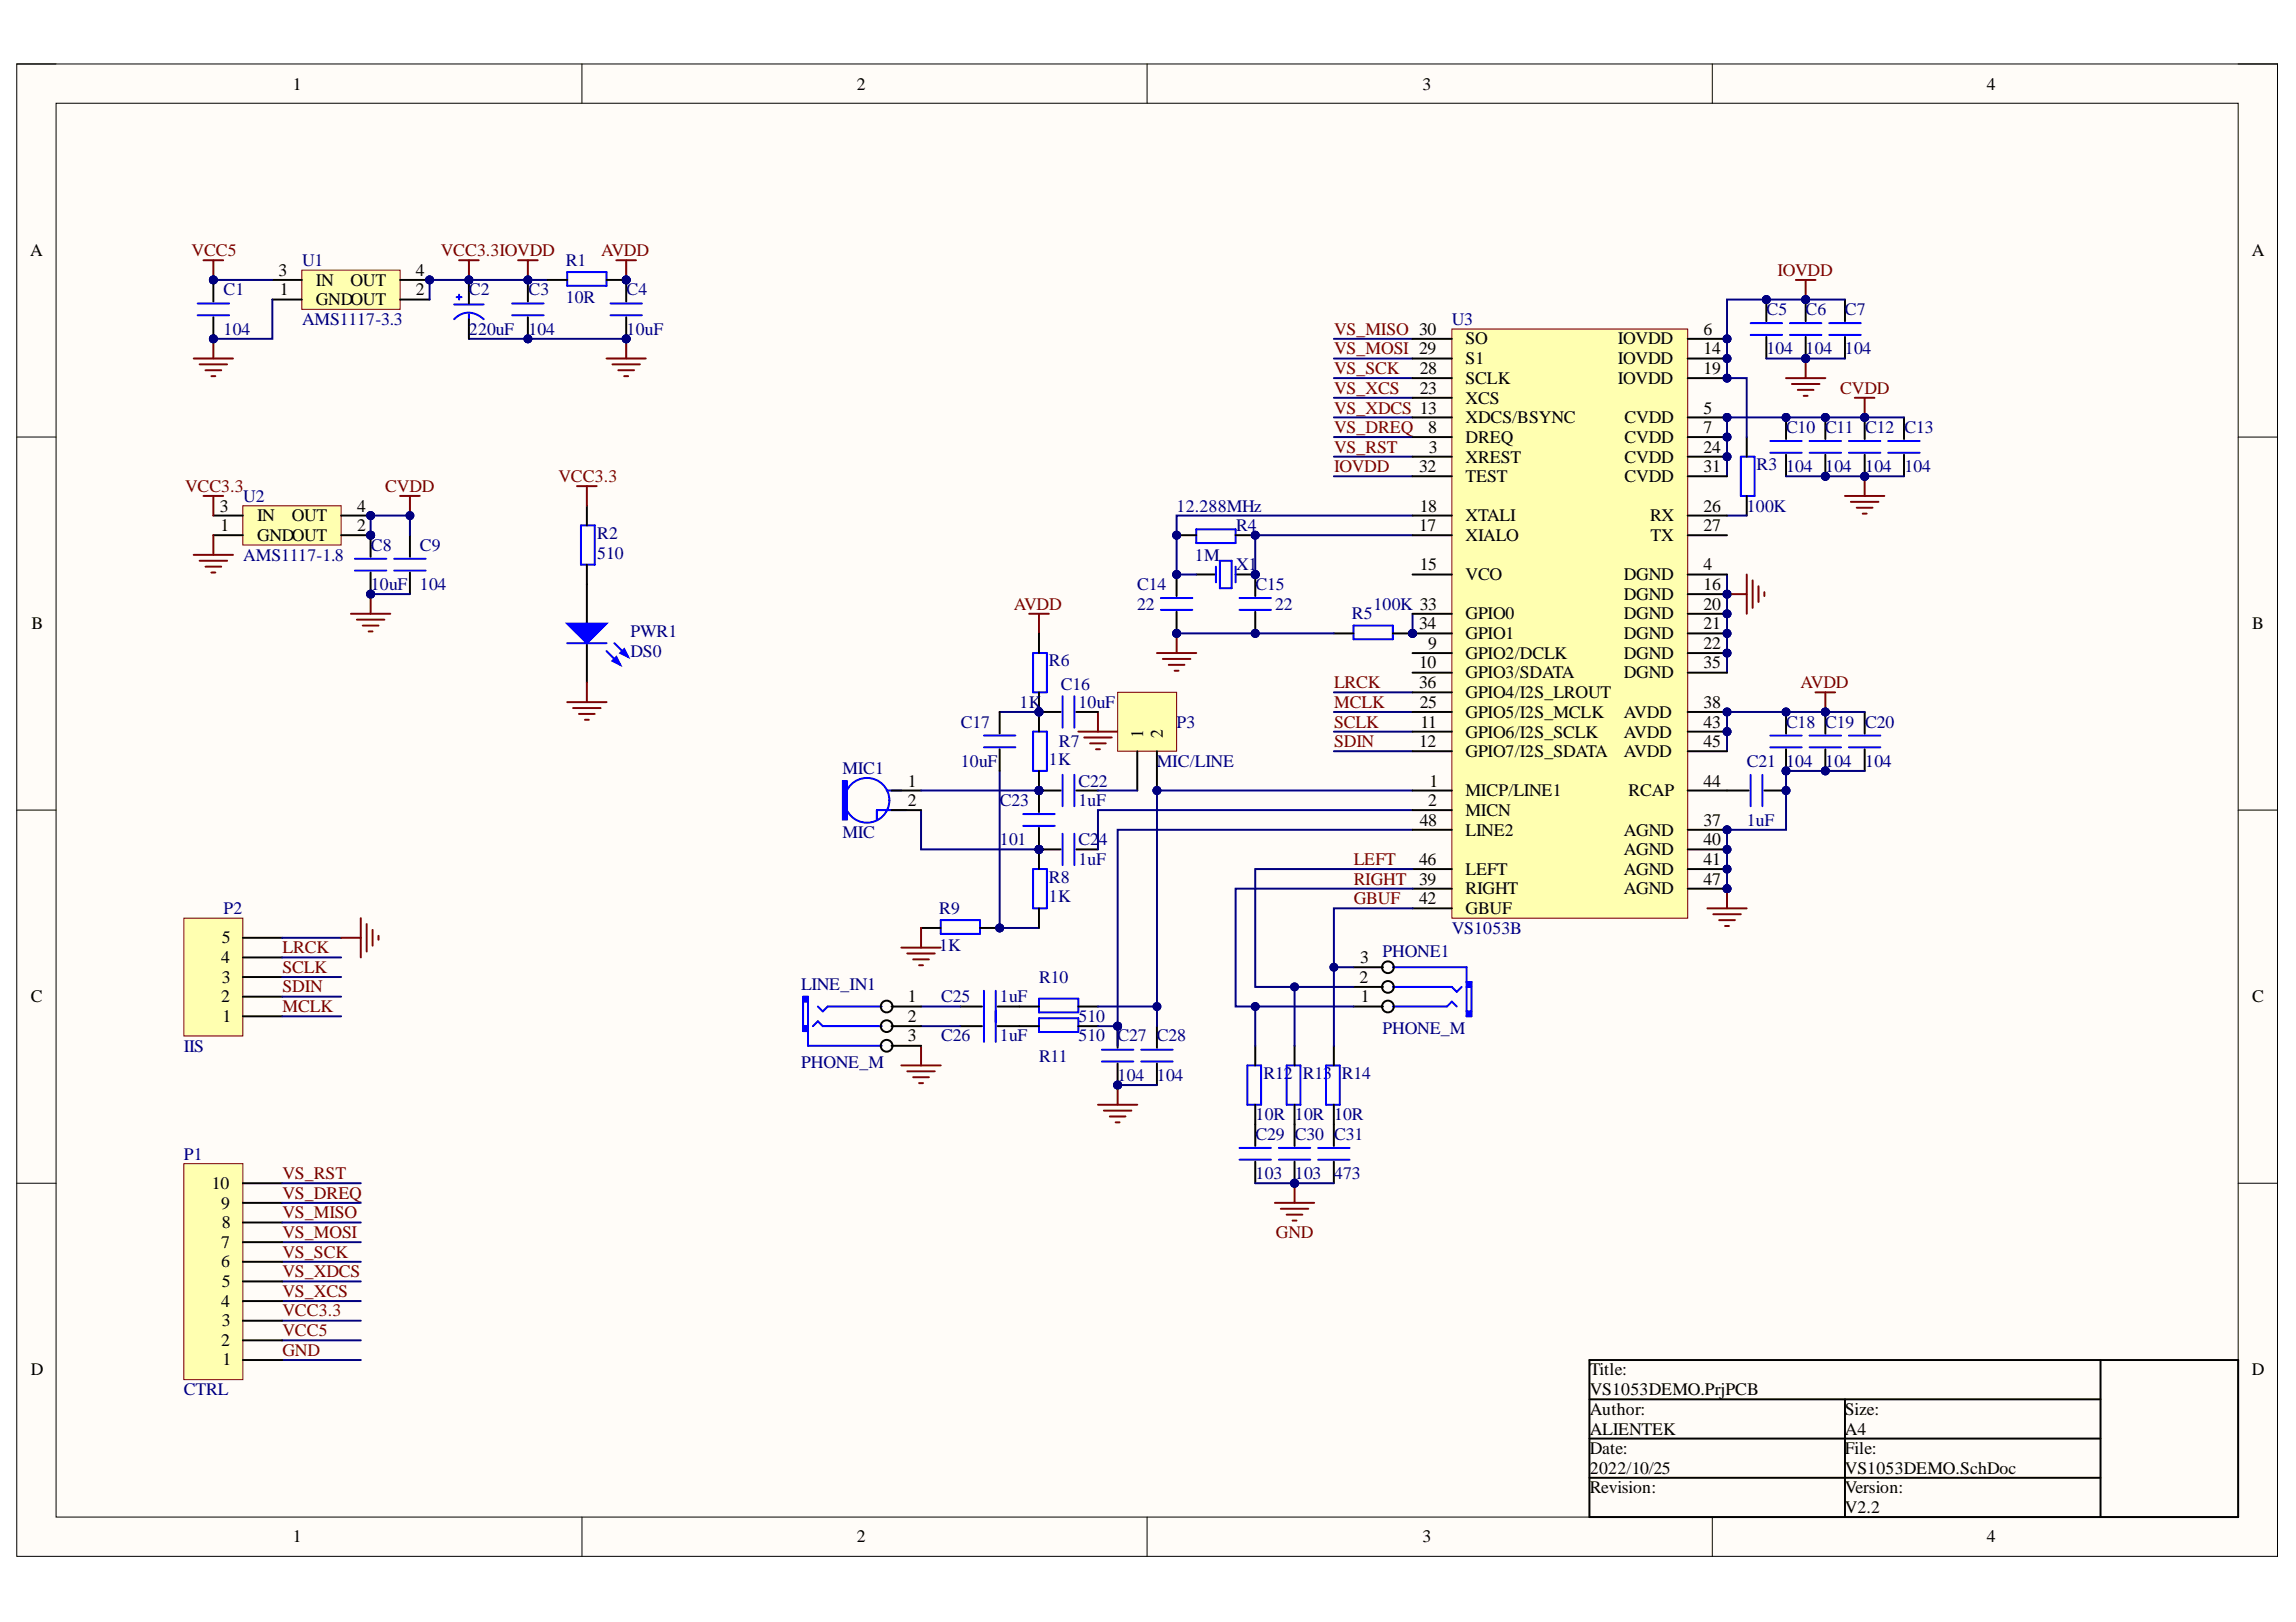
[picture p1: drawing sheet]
<svg xmlns="http://www.w3.org/2000/svg" width="297mm" height="210mm" viewBox="0 0 297 210" stroke-linecap="round" stroke-linejoin="round" font-family="sans-serif">
<defs><g id="words">
<g font-size="2.3">
<text x="37.9" y="11.6">1</text>
<text x="110.8" y="11.6">2</text>
<text x="184" y="11.6">3</text>
<text x="257" y="11.6">4</text>
<text x="3.9" y="33.1">A</text>
<text x="36" y="35.7">3</text>
<text x="53.8" y="35.7">4</text>
<text x="291.3" y="33.1">A</text>
<text x="36.2" y="38.2">1</text>
<text x="40.9" y="39.5">GNDOUT</text>
<text x="40.9" y="36.9">IN</text>
<text x="45.3" y="36.9">OUT</text>
<text x="53.8" y="38.2">2</text>
<text x="189.6" y="47.1">S1</text>
<text x="189.6" y="44.6">SO</text>
<text x="209.3" y="44.6">IOVDD</text>
<text x="209.3" y="47.1">IOVDD</text>
<text x="220.4" y="43.3">6</text>
<text x="220.4" y="45.8">14</text>
<text x="183.7" y="51">23</text>
<text x="183.7" y="48.4">28</text>
<text x="189.6" y="52.3">XCS</text>
<text x="189.6" y="49.7">SCLK</text>
<text x="209.3" y="49.7">IOVDD</text>
<text x="220.4" y="53.5">5</text>
<text x="220.4" y="48.4">19</text>
<text x="184.8" y="56.1">8</text>
<text x="184.9" y="58.6">3</text>
<text x="189.6" y="59.9">XREST</text>
<text x="189.6" y="57.3">DREQ</text>
<text x="189.6" y="54.8">XDCS/BSYNC</text>
<text x="210.2" y="54.8">CVDD</text>
<text x="210.2" y="57.3">CVDD</text>
<text x="210.2" y="59.9">CVDD</text>
<text x="220.4" y="56.1">7</text>
<text x="220.4" y="58.6">24</text>
<text x="183.6" y="61.1">32</text>
<text x="189.6" y="62.4">TEST</text>
<text x="210.2" y="62.4">CVDD</text>
<text x="220.4" y="61.1">31</text>
<text x="28.4" y="66.2">3</text>
<text x="28.5" y="68.7">1</text>
<text x="33.3" y="70">GNDOUT</text>
<text x="33.3" y="67.5">IN</text>
<text x="37.7" y="67.5">OUT</text>
<text x="46.2" y="68.7">2</text>
<text x="46.2" y="66.2">4</text>
<text x="183.6" y="68.7">17</text>
<text x="183.7" y="66.2">18</text>
<text x="189.6" y="70">XIALO</text>
<text x="189.6" y="67.5">XTALI</text>
<text x="213.5" y="67.5">RX</text>
<text x="213.5" y="70">TX</text>
<text x="220.4" y="66.2">26</text>
<text x="220.4" y="68.7">27</text>
<text x="183.7" y="73.8">15</text>
<text x="189.6" y="75.1">VCO</text>
<text x="210.1" y="75.1">DGND</text>
<text x="210.1" y="77.6">DGND</text>
<text x="220.4" y="73.8">4</text>
<text x="220.4" y="76.3">16</text>
<text x="4.1" y="81.4">B</text>
<text x="183.6" y="81.4">34</text>
<text x="184.8" y="84">9</text>
<text x="189.6" y="80.2">GPIO0</text>
<text x="189.6" y="82.7">GPIO1</text>
<text x="210.1" y="80.2">DGND</text>
<text x="210.1" y="82.7">DGND</text>
<text x="220.4" y="78.9">20</text>
<text x="220.4" y="81.4">21</text>
<text x="220.4" y="84">22</text>
<text x="291.4" y="81.4">B</text>
<text x="183.6" y="86.5">10</text>
<text x="183.6" y="89">36</text>
<text x="189.6" y="85.2">GPIO2/DCLK</text>
<text x="189.6" y="87.8">GPIO3/SDATA</text>
<text x="210.1" y="85.2">DGND</text>
<text x="210.1" y="87.8">DGND</text>
<text x="220.4" y="86.5">35</text>
<text x="147.9" y="95.5" transform="rotate(-90 147.9 95.5)">1</text>
<text x="150.4" y="95.5" transform="rotate(-90 150.4 95.5)">2</text>
<text x="183.7" y="91.6">25</text>
<text x="183.8" y="94.2">11</text>
<text x="189.6" y="95.5">GPIO6/I2S_SCLK</text>
<text x="189.6" y="92.9">GPIO5/I2S_MCLK</text>
<text x="189.6" y="90.3">GPIO4/I2S_LROUT</text>
<text x="210.1" y="92.9">AVDD</text>
<text x="210.1" y="95.5">AVDD</text>
<text x="220.4" y="91.6">38</text>
<text x="220.4" y="94.2">43</text>
<text x="117.4" y="101.8">1</text>
<text x="183.6" y="96.7">12</text>
<text x="185" y="101.8">1</text>
<text x="189.6" y="98">GPIO7/I2S_SDATA</text>
<text x="210.1" y="98">AVDD</text>
<text x="220.4" y="101.8">44</text>
<text x="220.4" y="96.7">45</text>
<text x="117.4" y="104.3">2</text>
<text x="183.7" y="106.9">48</text>
<text x="184.8" y="104.3">2</text>
<text x="189.6" y="103.1">MICP/LINE1</text>
<text x="189.6" y="105.6">MICN</text>
<text x="210.7" y="103.1">RCAP</text>
<text x="220.4" y="106.9">37</text>
<text x="183.6" y="111.9">46</text>
<text x="189.6" y="113.2">LEFT</text>
<text x="189.6" y="108.1">LINE2</text>
<text x="210.1" y="108.1">AGND</text>
<text x="210.1" y="110.7">AGND</text>
<text x="210.1" y="113.2">AGND</text>
<text x="220.4" y="109.4">40</text>
<text x="220.4" y="111.9">41</text>
<text x="183.6" y="114.5">39</text>
<text x="183.6" y="117">42</text>
<text x="189.6" y="115.7">RIGHT</text>
<text x="189.6" y="118.3">GBUF</text>
<text x="210.1" y="115.7">AGND</text>
<text x="220.4" y="114.5">47</text>
<text x="28.6" y="124.6">4</text>
<text x="28.7" y="122.1">5</text>
<text x="176" y="124.6">3</text>
<text x="4" y="129.7">C</text>
<text x="28.6" y="129.7">2</text>
<text x="28.7" y="127.2">3</text>
<text x="117.4" y="129.7">1</text>
<text x="175.9" y="127.2">2</text>
<text x="176.1" y="129.7">1</text>
<text x="291.4" y="129.7">C</text>
<text x="28.8" y="132.2">1</text>
<text x="117.4" y="132.2">2</text>
<text x="117.4" y="134.8">3</text>
<text x="27.4" y="153.9">10</text>
<text x="28.6" y="161.5">7</text>
<text x="28.6" y="156.4">9</text>
<text x="28.7" y="158.9">8</text>
<text x="28.6" y="164">6</text>
<text x="28.7" y="166.6">5</text>
<text x="28.6" y="169.1">4</text>
<text x="28.7" y="171.6">3</text>
<text x="4" y="178">D</text>
<text x="28.6" y="174.2">2</text>
<text x="28.8" y="176.7">1</text>
<text x="205.7" y="178">Title:</text>
<text x="291.3" y="178">D</text>
<text x="205.7" y="183.1">Author:</text>
<text x="205.7" y="180.6">VS1053DEMO.PrjPCB</text>
<text x="205.7" y="185.7">ALIENTEK</text>
<text x="238.7" y="183.1">Size:</text>
<text x="238.7" y="185.7">A4</text>
<text x="205.7" y="188.2">Date:</text>
<text x="205.7" y="190.7">2022/10/25</text>
<text x="238.7" y="188.2">File:</text>
<text x="238.7" y="190.7">VS1053DEMO.SchDoc</text>
<text x="205.7" y="193.3">Revision:</text>
<text x="238.7" y="193.3">Version:</text>
<text x="238.7" y="195.8">V2.2</text>
<text x="37.9" y="199.6">1</text>
<text x="110.8" y="199.6">2</text>
<text x="184" y="199.6">3</text>
<text x="257" y="199.6">4</text>
</g>
<g font-size="2.3" fill="#800000">
<text x="24.8" y="33.1">VCC5</text>
<text x="57" y="33.1">VCC3.3IOVDD</text>
<text x="77.8" y="33.1">AVDD</text>
<text x="230" y="35.7">IOVDD</text>
<text x="172.6" y="43.3">VS_MISO 30</text>
<text x="172.6" y="45.8">VS_MOSI 29</text>
<text x="172.6" y="48.4">VS_SCK</text>
<text x="172.6" y="53.5">VS_XDCS 13</text>
<text x="172.6" y="51">VS_XCS</text>
<text x="238.1" y="51">CVDD</text>
<text x="172.6" y="56.1">VS_DREQ</text>
<text x="172.6" y="58.6">VS_RST</text>
<text x="23.9" y="63.7">VCC3.3</text>
<text x="49.8" y="63.7">CVDD</text>
<text x="72.3" y="62.4">VCC3.3</text>
<text x="172.6" y="61.1">IOVDD</text>
<text x="131.1" y="78.9">AVDD</text>
<text x="172.6" y="89">LRCK</text>
<text x="232.9" y="89">AVDD</text>
<text x="172.6" y="94.2">SCLK</text>
<text x="172.6" y="91.6">MCLK</text>
<text x="172.6" y="96.7">SDIN</text>
<text x="175.1" y="111.9">LEFT</text>
<text x="175.1" y="114.5">RIGHT</text>
<text x="175.1" y="117">GBUF</text>
<text x="36.6" y="123.4">LRCK</text>
<text x="36.6" y="125.9">SCLK</text>
<text x="36.6" y="128.4">SDIN</text>
<text x="36.6" y="131">MCLK</text>
<text x="36.6" y="155.1">VS_DREQ</text>
<text x="36.6" y="152.6">VS_RST</text>
<text x="36.6" y="157.7">VS_MISO</text>
<text x="36.6" y="160.2">VS_MOSI</text>
<text x="165.1" y="160.2">GND</text>
<text x="36.6" y="162.7">VS_SCK</text>
<text x="36.6" y="165.3">VS_XDCS</text>
<text x="36.6" y="167.8">VS_XCS</text>
<text x="36.6" y="172.9">VCC5</text>
<text x="36.6" y="170.4">VCC3.3</text>
<text x="36.6" y="175.4">GND</text>
</g>
<g font-size="2.3" fill="#000080">
<text x="39.1" y="34.4">U1</text>
<text x="73.2" y="34.4">R1</text>
<text x="28.9" y="38.2">C1</text>
<text x="60.7" y="38.2">C2</text>
<text x="68.4" y="38.2">C3</text>
<text x="73.2" y="39.2">10R</text>
<text x="81.1" y="38.2">C4</text>
<text x="228.5" y="40.8">C5</text>
<text x="233.6" y="40.8">C6</text>
<text x="238.7" y="40.8">C7</text>
<text x="28.9" y="43.3">104</text>
<text x="39.1" y="42">AMS1117-3.3</text>
<text x="60.7" y="43.3">220uF</text>
<text x="68.4" y="43.3">104</text>
<text x="81.1" y="43.3">10uF</text>
<text x="187.8" y="42">U3</text>
<text x="228.5" y="45.8">104</text>
<text x="233.6" y="45.8">104</text>
<text x="238.7" y="45.8">104</text>
<text x="231.1" y="56.1">C10 C11</text>
<text x="241.3" y="56.1">C12</text>
<text x="246.4" y="56.1">C13</text>
<text x="31.5" y="64.9">U2</text>
<text x="227.3" y="60.9">R3</text>
<text x="231.1" y="61.1">104</text>
<text x="236.1" y="61.1">104</text>
<text x="241.3" y="61.1">104</text>
<text x="246.4" y="61.1">104</text>
<text x="48" y="71.3">C8</text>
<text x="54.3" y="71.3">C9</text>
<text x="77.2" y="69.8">R2</text>
<text x="152.2" y="66.2">12.288MHz</text>
<text x="159.9" y="68.7">R4</text>
<text x="226" y="66.2">100K</text>
<text x="31.5" y="72.5">AMS1117-1.8</text>
<text x="48" y="76.3">10uF</text>
<text x="54.3" y="76.3">104</text>
<text x="77.2" y="72.3">510</text>
<text x="147.1" y="76.3">C14</text>
<text x="154.6" y="72.5">1M</text>
<text x="159.9" y="73.8">X1</text>
<text x="162.4" y="76.3">C15</text>
<text x="81.6" y="82.4">PWR1</text>
<text x="147.1" y="78.9">22</text>
<text x="165" y="78.9">22</text>
<text x="174.9" y="80.2">R5</text>
<text x="177.7" y="78.9">100K 33</text>
<text x="81.6" y="85">DS0</text>
<text x="135.7" y="86.2">R6</text>
<text x="137.2" y="89.3">C16</text>
<text x="124.3" y="94.2">C17</text>
<text x="131.9" y="91.6">1K</text>
<text x="139.5" y="91.6">10uF</text>
<text x="152.2" y="94.2">P3</text>
<text x="231.1" y="94.2">C18 C19</text>
<text x="241.3" y="94.2">C20</text>
<text x="109" y="100.1">MIC1</text>
<text x="124.3" y="99.3">10uF</text>
<text x="135.7" y="99">1K</text>
<text x="137" y="96.7">R7</text>
<text x="139.5" y="101.8">C22</text>
<text x="149.7" y="99.3">MIC/LINE</text>
<text x="226" y="99.3">C21</text>
<text x="231.1" y="99.3">104</text>
<text x="236.1" y="99.3">104</text>
<text x="241.3" y="99.3">104</text>
<text x="129.4" y="104.3">C23</text>
<text x="139.5" y="104.3">1uF</text>
<text x="226" y="106.9">1uF</text>
<text x="109" y="108.5">MIC</text>
<text x="129.4" y="109.4">101</text>
<text x="139.5" y="109.4">C2</text>
<text x="139.5" y="111.9">1uF</text>
<text x="142.1" y="109.4">4</text>
<text x="28.9" y="118.3">P2</text>
<text x="121.5" y="118.3">R9</text>
<text x="135.7" y="114.2">R8</text>
<text x="135.7" y="116.8">1K</text>
<text x="121.5" y="123.1">1K</text>
<text x="178.9" y="123.9">PHONE1</text>
<text x="187.8" y="120.8">VS1053B</text>
<text x="103.6" y="128.2">LINE_IN1</text>
<text x="121.8" y="129.7">C25</text>
<text x="129.4" y="129.7">1uF</text>
<text x="134.4" y="127.2">R10</text>
<text x="23.8" y="136.1">IIS</text>
<text x="121.8" y="134.8">C26</text>
<text x="129.4" y="134.8">1uF</text>
<text x="134.4" y="137.4">R11</text>
<text x="139.5" y="132.2">510</text>
<text x="139.5" y="134.8">510</text>
<text x="144.6" y="134.8">C27 C28</text>
<text x="178.9" y="133.8">PHONE_M</text>
<text x="103.6" y="138.1">PHONE_M</text>
<text x="144.6" y="139.9">104</text>
<text x="149.7" y="139.9">104</text>
<text x="163.5" y="139.7">R12</text>
<text x="168.5" y="139.7">R13</text>
<text x="173.6" y="139.7">R14</text>
<text x="162.4" y="147.5">C29</text>
<text x="162.4" y="145">10R</text>
<text x="167.5" y="145">10R</text>
<text x="167.5" y="147.5">C30</text>
<text x="172.6" y="147.5">C31</text>
<text x="172.6" y="145">10R</text>
<text x="23.8" y="150.1">P1</text>
<text x="162.4" y="152.6">103</text>
<text x="167.5" y="152.6">103</text>
<text x="172.6" y="152.6">473</text>
<text x="23.8" y="180.6">CTRL</text>
</g>
</g></defs>
<path d="M2.2 8.3h292.4v193.1h-292.4z" fill-rule="evenodd" fill="#fffcf8"/>
<path d="M2.2 8.3h292.4v193.1h-292.4z" fill="none" stroke="#000" stroke-width=".13"/>
<path d="M7.3 13.4h282.3v182.9h-282.3z" fill-rule="evenodd" fill="#fffcf8"/>
<g fill="none" stroke="#000" stroke-width=".13">
<path d="M2.2 8.3h5.1M7.3 13.4h282.3v182.9h-282.3zM75.3 8.3v5.1M148.4 8.3v5.1M221.5 8.3v5.1M289.6 8.3h5v5.1M2.2 56.6h5.1M289.6 56.6h5M2.2 104.8h5.1M289.6 104.8h5M2.2 153.1h5.1M289.6 153.1h5"/>
<path d="M75.3 196.3v5.1M148.4 196.3v5.1M221.5 196.3v5.1M294.6 196.3v5.1"/>
</g>
<path d="M205.6 176h84v20.3h-84zM271.7 176v20.3M205.6 181.1h66.1M205.6 186.2h66.1M205.6 191.2h66.1M238.7 181.1v15.2" fill="none" stroke="#000" stroke-width=".25"/>
<circle cx="152.2" cy="82" r=".51" fill="#000080"/>
<circle cx="152.2" cy="82" r=".51" fill="none" stroke="#000080" stroke-width=".13"/>
<circle cx="152.2" cy="74.3" r=".51" fill="#000080"/>
<circle cx="152.2" cy="74.3" r=".51" fill="none" stroke="#000080" stroke-width=".13"/>
<path d="M150.2 78.9h4.1M150.2 77.4h4.1" fill="none" stroke="#00f" stroke-width=".25"/>
<path d="M152.2 79.2v2.8" fill="none" stroke="#000" stroke-width=".25"/>
<circle cx="152.2" cy="82" r=".51" fill="#000080"/>
<circle cx="152.2" cy="82" r=".51" fill="none" stroke="#000080" stroke-width=".13"/>
<path d="M152.2 74.3v2.8" fill="none" stroke="#000" stroke-width=".25"/>
<circle cx="152.2" cy="74.3" r=".51" fill="#000080"/>
<circle cx="152.2" cy="74.3" r=".51" fill="none" stroke="#000080" stroke-width=".13"/>
<circle cx="162.4" cy="82" r=".51" fill="#000080"/>
<circle cx="162.4" cy="82" r=".51" fill="none" stroke="#000080" stroke-width=".13"/>
<circle cx="162.4" cy="74.3" r=".51" fill="#000080"/>
<circle cx="162.4" cy="74.3" r=".51" fill="none" stroke="#000080" stroke-width=".13"/>
<path d="M160.4 78.9h4M160.4 77.4h4" fill="none" stroke="#00f" stroke-width=".25"/>
<path d="M162.4 79.2v2.8" fill="none" stroke="#000" stroke-width=".25"/>
<circle cx="162.4" cy="82" r=".51" fill="#000080"/>
<circle cx="162.4" cy="82" r=".51" fill="none" stroke="#000080" stroke-width=".13"/>
<path d="M162.4 74.3v2.8" fill="none" stroke="#000" stroke-width=".25"/>
<circle cx="162.4" cy="74.3" r=".51" fill="#000080"/>
<circle cx="162.4" cy="74.3" r=".51" fill="none" stroke="#000080" stroke-width=".13"/>
<circle cx="152.2" cy="69.3" r=".51" fill="#000080"/>
<circle cx="152.2" cy="69.3" r=".51" fill="none" stroke="#000080" stroke-width=".13"/>
<circle cx="162.4" cy="69.3" r=".51" fill="#000080"/>
<circle cx="162.4" cy="69.3" r=".51" fill="none" stroke="#000080" stroke-width=".13"/>
<path d="M154.8 68.5h5.1v1.8h-5.1z" fill="none" stroke="#00f" stroke-width=".25"/>
<path d="M152.2 69.3h2.6" fill="none" stroke="#000" stroke-width=".25"/>
<circle cx="152.2" cy="69.3" r=".51" fill="#000080"/>
<circle cx="152.2" cy="69.3" r=".51" fill="none" stroke="#000080" stroke-width=".13"/>
<path d="M159.9 69.3h2.5" fill="none" stroke="#000" stroke-width=".25"/>
<circle cx="162.4" cy="69.3" r=".51" fill="#000080"/>
<circle cx="162.4" cy="69.3" r=".51" fill="none" stroke="#000080" stroke-width=".13"/>
<circle cx="162.4" cy="74.3" r=".51" fill="#000080"/>
<circle cx="162.4" cy="74.3" r=".51" fill="none" stroke="#000080" stroke-width=".13"/>
<path d="M159.9 74.3h2.5" fill="none" stroke="#000" stroke-width=".25"/>
<circle cx="162.4" cy="74.3" r=".51" fill="#000080"/>
<circle cx="162.4" cy="74.3" r=".51" fill="none" stroke="#000080" stroke-width=".13"/>
<path d="M154.8 74.3h2.5" fill="none" stroke="#000" stroke-width=".25"/>
<path d="M157.3 73.3v2.1M157.8 72.6h1.5v3.5h-1.5zM159.9 73.3v2.1" fill="none" stroke="#00f" stroke-width=".25"/>
<path d="M182.7 69.3h-20.3v5" fill="none" stroke="#000080" stroke-width=".25"/>
<circle cx="162.4" cy="74.3" r=".51" fill="#000080"/>
<circle cx="162.4" cy="74.3" r=".51" fill="none" stroke="#000080" stroke-width=".13"/>
<circle cx="162.4" cy="69.3" r=".51" fill="#000080"/>
<circle cx="162.4" cy="69.3" r=".51" fill="none" stroke="#000080" stroke-width=".13"/>
<path d="M182.7 66.7h-30.5v7.6h2.6" fill="none" stroke="#000080" stroke-width=".25"/>
<circle cx="152.2" cy="69.3" r=".51" fill="#000080"/>
<circle cx="152.2" cy="69.3" r=".51" fill="none" stroke="#000080" stroke-width=".13"/>
<circle cx="152.2" cy="74.3" r=".51" fill="#000080"/>
<circle cx="152.2" cy="74.3" r=".51" fill="none" stroke="#000080" stroke-width=".13"/>
<path d="M172.6 97.2h10.1M172.6 94.7h10.1M172.6 92.1h10.1M172.6 89.6h10.1" fill="none" stroke="#000080" stroke-width=".25"/>
<path d="M220.9 117.6h5.1M221.7 118.3h3.5M222.4 119.1h2.1M223.2 119.8h.5M223.4 115v2.6" fill="none" stroke="#800000" stroke-width=".25"/>
<circle cx="223.4" cy="115" r=".51" fill="#000080"/>
<circle cx="223.4" cy="115" r=".51" fill="none" stroke="#000080" stroke-width=".13"/>
<path d="M223.4 74.3v12.8" fill="none" stroke="#000080" stroke-width=".25"/>
<circle cx="223.4" cy="84.5" r=".51" fill="#000080"/>
<circle cx="223.4" cy="84.5" r=".51" fill="none" stroke="#000080" stroke-width=".13"/>
<circle cx="223.4" cy="82" r=".51" fill="#000080"/>
<circle cx="223.4" cy="82" r=".51" fill="none" stroke="#000080" stroke-width=".13"/>
<circle cx="223.4" cy="79.4" r=".51" fill="#000080"/>
<circle cx="223.4" cy="79.4" r=".51" fill="none" stroke="#000080" stroke-width=".13"/>
<circle cx="223.4" cy="76.9" r=".51" fill="#000080"/>
<circle cx="223.4" cy="76.9" r=".51" fill="none" stroke="#000080" stroke-width=".13"/>
<circle cx="231.1" cy="54" r=".51" fill="#000080"/>
<circle cx="231.1" cy="54" r=".51" fill="none" stroke="#000080" stroke-width=".13"/>
<path d="M229 57.1h4.1M229 58.6h4.1" fill="none" stroke="#00f" stroke-width=".25"/>
<path d="M231.1 54v2.8" fill="none" stroke="#000" stroke-width=".25"/>
<circle cx="231.1" cy="54" r=".51" fill="#000080"/>
<circle cx="231.1" cy="54" r=".51" fill="none" stroke="#000080" stroke-width=".13"/>
<path d="M231.1 58.8v2.8" fill="none" stroke="#000" stroke-width=".25"/>
<circle cx="236.1" cy="54" r=".51" fill="#000080"/>
<circle cx="236.1" cy="54" r=".51" fill="none" stroke="#000080" stroke-width=".13"/>
<circle cx="236.2" cy="61.6" r=".51" fill="#000080"/>
<circle cx="236.2" cy="61.6" r=".51" fill="none" stroke="#000080" stroke-width=".13"/>
<path d="M234.1 57.1h4.1M234.1 58.6h4.1" fill="none" stroke="#00f" stroke-width=".25"/>
<path d="M236.2 54v2.8" fill="none" stroke="#000" stroke-width=".25"/>
<circle cx="236.1" cy="54" r=".51" fill="#000080"/>
<circle cx="236.1" cy="54" r=".51" fill="none" stroke="#000080" stroke-width=".13"/>
<path d="M236.2 58.8v2.8" fill="none" stroke="#000" stroke-width=".25"/>
<circle cx="236.2" cy="61.6" r=".51" fill="#000080"/>
<circle cx="236.2" cy="61.6" r=".51" fill="none" stroke="#000080" stroke-width=".13"/>
<circle cx="241.2" cy="54" r=".51" fill="#000080"/>
<circle cx="241.2" cy="54" r=".51" fill="none" stroke="#000080" stroke-width=".13"/>
<circle cx="241.2" cy="61.6" r=".51" fill="#000080"/>
<circle cx="241.2" cy="61.6" r=".51" fill="none" stroke="#000080" stroke-width=".13"/>
<path d="M239.2 57.1h4.1M239.2 58.6h4.1" fill="none" stroke="#00f" stroke-width=".25"/>
<path d="M241.2 54v2.8" fill="none" stroke="#000" stroke-width=".25"/>
<circle cx="241.2" cy="54" r=".51" fill="#000080"/>
<circle cx="241.2" cy="54" r=".51" fill="none" stroke="#000080" stroke-width=".13"/>
<path d="M241.2 58.8v2.8" fill="none" stroke="#000" stroke-width=".25"/>
<circle cx="241.2" cy="61.6" r=".51" fill="#000080"/>
<circle cx="241.2" cy="61.6" r=".51" fill="none" stroke="#000080" stroke-width=".13"/>
<path d="M225.2 59.1h1.8v5.1h-1.8zM244.3 57.1h4.1M244.3 58.6h4.1" fill="none" stroke="#00f" stroke-width=".25"/>
<path d="M226 56.6v2.5M246.3 54v2.8M246.3 58.8v2.8M226 64.2v2.5" fill="none" stroke="#000" stroke-width=".25"/>
<path d="M223.4 66.7h2.6" fill="none" stroke="#000080" stroke-width=".25"/>
<circle cx="228.5" cy="38.8" r=".51" fill="#000080"/>
<circle cx="228.5" cy="38.8" r=".51" fill="none" stroke="#000080" stroke-width=".13"/>
<path d="M226.5 41.8h4.1M226.5 43.3h4.1" fill="none" stroke="#00f" stroke-width=".25"/>
<path d="M228.5 38.8v2.8" fill="none" stroke="#000" stroke-width=".25"/>
<circle cx="228.5" cy="38.8" r=".51" fill="#000080"/>
<circle cx="228.5" cy="38.8" r=".51" fill="none" stroke="#000080" stroke-width=".13"/>
<path d="M228.5 43.6v2.8" fill="none" stroke="#000" stroke-width=".25"/>
<circle cx="233.6" cy="38.8" r=".51" fill="#000080"/>
<circle cx="233.6" cy="38.8" r=".51" fill="none" stroke="#000080" stroke-width=".13"/>
<circle cx="233.6" cy="46.4" r=".51" fill="#000080"/>
<circle cx="233.6" cy="46.4" r=".51" fill="none" stroke="#000080" stroke-width=".13"/>
<path d="M231.6 41.8h4M231.6 43.3h4" fill="none" stroke="#00f" stroke-width=".25"/>
<path d="M233.6 38.8v2.8" fill="none" stroke="#000" stroke-width=".25"/>
<circle cx="233.6" cy="38.8" r=".51" fill="#000080"/>
<circle cx="233.6" cy="38.8" r=".51" fill="none" stroke="#000080" stroke-width=".13"/>
<path d="M233.6 43.6v2.8" fill="none" stroke="#000" stroke-width=".25"/>
<circle cx="233.6" cy="46.4" r=".51" fill="#000080"/>
<circle cx="233.6" cy="46.4" r=".51" fill="none" stroke="#000080" stroke-width=".13"/>
<path d="M236.7 41.8h4M236.7 43.3h4" fill="none" stroke="#00f" stroke-width=".25"/>
<path d="M238.7 38.8v2.8M238.7 43.6v2.8" fill="none" stroke="#000" stroke-width=".25"/>
<path d="M232.3 36.2h2.6M233.6 36.2v2.6" fill="none" stroke="#800000" stroke-width=".25"/>
<circle cx="233.6" cy="38.8" r=".51" fill="#000080"/>
<circle cx="233.6" cy="38.8" r=".51" fill="none" stroke="#000080" stroke-width=".13"/>
<path d="M240 51.5h2.5M241.2 51.5v2.5" fill="none" stroke="#800000" stroke-width=".25"/>
<circle cx="241.2" cy="54" r=".51" fill="#000080"/>
<circle cx="241.2" cy="54" r=".51" fill="none" stroke="#000080" stroke-width=".13"/>
<path d="M228.5 46.4h10.2" fill="none" stroke="#000080" stroke-width=".25"/>
<circle cx="233.6" cy="46.4" r=".51" fill="#000080"/>
<circle cx="233.6" cy="46.4" r=".51" fill="none" stroke="#000080" stroke-width=".13"/>
<path d="M238.7 38.8h-15.3v10.1h2.6v7.7" fill="none" stroke="#000080" stroke-width=".25"/>
<circle cx="223.4" cy="48.9" r=".51" fill="#000080"/>
<circle cx="223.4" cy="48.9" r=".51" fill="none" stroke="#000080" stroke-width=".13"/>
<circle cx="223.4" cy="46.4" r=".51" fill="#000080"/>
<circle cx="223.4" cy="46.4" r=".51" fill="none" stroke="#000080" stroke-width=".13"/>
<circle cx="223.4" cy="43.9" r=".51" fill="#000080"/>
<circle cx="223.4" cy="43.9" r=".51" fill="none" stroke="#000080" stroke-width=".13"/>
<circle cx="228.5" cy="38.8" r=".51" fill="#000080"/>
<circle cx="228.5" cy="38.8" r=".51" fill="none" stroke="#000080" stroke-width=".13"/>
<circle cx="233.6" cy="38.8" r=".51" fill="#000080"/>
<circle cx="233.6" cy="38.8" r=".51" fill="none" stroke="#000080" stroke-width=".13"/>
<path d="M246.3 54h-22.9v7.6" fill="none" stroke="#000080" stroke-width=".25"/>
<circle cx="223.4" cy="59.1" r=".51" fill="#000080"/>
<circle cx="223.4" cy="59.1" r=".51" fill="none" stroke="#000080" stroke-width=".13"/>
<circle cx="223.4" cy="56.6" r=".51" fill="#000080"/>
<circle cx="223.4" cy="56.6" r=".51" fill="none" stroke="#000080" stroke-width=".13"/>
<circle cx="223.4" cy="54" r=".51" fill="#000080"/>
<circle cx="223.4" cy="54" r=".51" fill="none" stroke="#000080" stroke-width=".13"/>
<circle cx="231.1" cy="54" r=".51" fill="#000080"/>
<circle cx="231.1" cy="54" r=".51" fill="none" stroke="#000080" stroke-width=".13"/>
<circle cx="236.1" cy="54" r=".51" fill="#000080"/>
<circle cx="236.1" cy="54" r=".51" fill="none" stroke="#000080" stroke-width=".13"/>
<circle cx="241.2" cy="54" r=".51" fill="#000080"/>
<circle cx="241.2" cy="54" r=".51" fill="none" stroke="#000080" stroke-width=".13"/>
<path d="M231.1 61.6h15.2" fill="none" stroke="#000080" stroke-width=".25"/>
<circle cx="236.2" cy="61.6" r=".51" fill="#000080"/>
<circle cx="236.2" cy="61.6" r=".51" fill="none" stroke="#000080" stroke-width=".13"/>
<circle cx="241.2" cy="61.6" r=".51" fill="#000080"/>
<circle cx="241.2" cy="61.6" r=".51" fill="none" stroke="#000080" stroke-width=".13"/>
<circle cx="231.1" cy="92.1" r=".51" fill="#000080"/>
<circle cx="231.1" cy="92.1" r=".51" fill="none" stroke="#000080" stroke-width=".13"/>
<circle cx="231.1" cy="99.8" r=".51" fill="#000080"/>
<circle cx="231.1" cy="99.8" r=".51" fill="none" stroke="#000080" stroke-width=".13"/>
<path d="M229 95.2h4.1M229 96.7h4.1" fill="none" stroke="#00f" stroke-width=".25"/>
<path d="M231.1 92.1v2.8" fill="none" stroke="#000" stroke-width=".25"/>
<circle cx="231.1" cy="92.1" r=".51" fill="#000080"/>
<circle cx="231.1" cy="92.1" r=".51" fill="none" stroke="#000080" stroke-width=".13"/>
<path d="M231.1 97v2.8" fill="none" stroke="#000" stroke-width=".25"/>
<circle cx="231.1" cy="99.8" r=".51" fill="#000080"/>
<circle cx="231.1" cy="99.8" r=".51" fill="none" stroke="#000080" stroke-width=".13"/>
<circle cx="236.1" cy="92.1" r=".51" fill="#000080"/>
<circle cx="236.1" cy="92.1" r=".51" fill="none" stroke="#000080" stroke-width=".13"/>
<circle cx="236.2" cy="99.8" r=".51" fill="#000080"/>
<circle cx="236.2" cy="99.8" r=".51" fill="none" stroke="#000080" stroke-width=".13"/>
<path d="M234.1 95.2h4.1M234.1 96.7h4.1" fill="none" stroke="#00f" stroke-width=".25"/>
<path d="M236.2 92.1v2.8" fill="none" stroke="#000" stroke-width=".25"/>
<circle cx="236.1" cy="92.1" r=".51" fill="#000080"/>
<circle cx="236.1" cy="92.1" r=".51" fill="none" stroke="#000080" stroke-width=".13"/>
<path d="M236.2 97v2.8" fill="none" stroke="#000" stroke-width=".25"/>
<circle cx="236.2" cy="99.8" r=".51" fill="#000080"/>
<circle cx="236.2" cy="99.8" r=".51" fill="none" stroke="#000080" stroke-width=".13"/>
<path d="M239.2 95.2h4.1M239.2 96.7h4.1" fill="none" stroke="#00f" stroke-width=".25"/>
<path d="M241.2 92.1v2.8M241.2 97v2.8" fill="none" stroke="#000" stroke-width=".25"/>
<path d="M234.9 89.6h2.5M236.2 89.6v2.5" fill="none" stroke="#800000" stroke-width=".25"/>
<circle cx="236.1" cy="92.1" r=".51" fill="#000080"/>
<circle cx="236.1" cy="92.1" r=".51" fill="none" stroke="#000080" stroke-width=".13"/>
<path d="M241.2 92.1h-17.8v5.1" fill="none" stroke="#000080" stroke-width=".25"/>
<circle cx="223.4" cy="94.7" r=".51" fill="#000080"/>
<circle cx="223.4" cy="94.7" r=".51" fill="none" stroke="#000080" stroke-width=".13"/>
<circle cx="223.4" cy="92.1" r=".51" fill="#000080"/>
<circle cx="223.4" cy="92.1" r=".51" fill="none" stroke="#000080" stroke-width=".13"/>
<circle cx="231.1" cy="92.1" r=".51" fill="#000080"/>
<circle cx="231.1" cy="92.1" r=".51" fill="none" stroke="#000080" stroke-width=".13"/>
<circle cx="236.1" cy="92.1" r=".51" fill="#000080"/>
<circle cx="236.1" cy="92.1" r=".51" fill="none" stroke="#000080" stroke-width=".13"/>
<path d="M241.2 99.8h-10.1v7.6h-7.7v7.6" fill="none" stroke="#000080" stroke-width=".25"/>
<circle cx="236.2" cy="99.8" r=".51" fill="#000080"/>
<circle cx="236.2" cy="99.8" r=".51" fill="none" stroke="#000080" stroke-width=".13"/>
<circle cx="231.1" cy="99.8" r=".51" fill="#000080"/>
<circle cx="231.1" cy="99.8" r=".51" fill="none" stroke="#000080" stroke-width=".13"/>
<circle cx="231.1" cy="102.3" r=".51" fill="#000080"/>
<circle cx="231.1" cy="102.3" r=".51" fill="none" stroke="#000080" stroke-width=".13"/>
<circle cx="223.4" cy="107.4" r=".51" fill="#000080"/>
<circle cx="223.4" cy="107.4" r=".51" fill="none" stroke="#000080" stroke-width=".13"/>
<circle cx="223.4" cy="109.9" r=".51" fill="#000080"/>
<circle cx="223.4" cy="109.9" r=".51" fill="none" stroke="#000080" stroke-width=".13"/>
<circle cx="223.4" cy="112.5" r=".51" fill="#000080"/>
<circle cx="223.4" cy="112.5" r=".51" fill="none" stroke="#000080" stroke-width=".13"/>
<circle cx="223.4" cy="115" r=".51" fill="#000080"/>
<circle cx="223.4" cy="115" r=".51" fill="none" stroke="#000080" stroke-width=".13"/>
<path d="M172.6 48.9h10.1M172.6 51.5h10.1M172.6 43.8h10.1M172.6 46.4h10.1M172.6 54h10.1M172.6 59.1h10.1M172.6 56.6h10.1M172.6 61.6h10.1" fill="none" stroke="#000080" stroke-width=".25"/>
<circle cx="182.7" cy="82" r=".51" fill="#000080"/>
<circle cx="182.7" cy="82" r=".51" fill="none" stroke="#000080" stroke-width=".13"/>
<path d="M175.1 81h5.1v1.7h-5.1z" fill="none" stroke="#00f" stroke-width=".25"/>
<path d="M180.2 82h2.5" fill="none" stroke="#000" stroke-width=".25"/>
<circle cx="182.7" cy="82" r=".51" fill="#000080"/>
<circle cx="182.7" cy="82" r=".51" fill="none" stroke="#000080" stroke-width=".13"/>
<path d="M172.6 82h2.5" fill="none" stroke="#000" stroke-width=".25"/>
<path d="M119.2 104.8v5.1h15.2" fill="none" stroke="#000080" stroke-width=".25"/>
<circle cx="134.4" cy="109.9" r=".51" fill="#000080"/>
<circle cx="134.4" cy="109.9" r=".51" fill="none" stroke="#000080" stroke-width=".13"/>
<path d="M133.1 79.4h2.6M134.4 79.4v2.6" fill="none" stroke="#800000" stroke-width=".25"/>
<path d="M129.3 92.1h5.1" fill="none" stroke="#000080" stroke-width=".25"/>
<circle cx="134.4" cy="92.1" r=".51" fill="#000080"/>
<circle cx="134.4" cy="92.1" r=".51" fill="none" stroke="#000080" stroke-width=".13"/>
<path d="M129.3 99.8v20.3h5.1" fill="none" stroke="#000080" stroke-width=".25"/>
<circle cx="129.3" cy="120.1" r=".51" fill="#000080"/>
<circle cx="129.3" cy="120.1" r=".51" fill="none" stroke="#000080" stroke-width=".13"/>
<circle cx="129.3" cy="120.1" r=".51" fill="#000080"/>
<circle cx="129.3" cy="120.1" r=".51" fill="none" stroke="#000080" stroke-width=".13"/>
<path d="M121.7 119.1h5.1v1.7h-5.1z" fill="none" stroke="#00f" stroke-width=".25"/>
<path d="M126.8 120.1h2.5" fill="none" stroke="#000" stroke-width=".25"/>
<circle cx="129.3" cy="120.1" r=".51" fill="#000080"/>
<circle cx="129.3" cy="120.1" r=".51" fill="none" stroke="#000080" stroke-width=".13"/>
<path d="M119.2 120.1h2.5" fill="none" stroke="#000" stroke-width=".25"/>
<circle cx="134.4" cy="109.9" r=".51" fill="#000080"/>
<circle cx="134.4" cy="109.9" r=".51" fill="none" stroke="#000080" stroke-width=".13"/>
<path d="M133.7 112.5h1.7v5h-1.7z" fill="none" stroke="#00f" stroke-width=".25"/>
<path d="M134.4 109.9v2.6M134.4 117.5v2.6" fill="none" stroke="#000" stroke-width=".25"/>
<circle cx="134.4" cy="109.9" r=".51" fill="#000080"/>
<circle cx="134.4" cy="109.9" r=".51" fill="none" stroke="#000080" stroke-width=".13"/>
<circle cx="134.4" cy="102.3" r=".51" fill="#000080"/>
<circle cx="134.4" cy="102.3" r=".51" fill="none" stroke="#000080" stroke-width=".13"/>
<circle cx="134.4" cy="92.1" r=".51" fill="#000080"/>
<circle cx="134.4" cy="92.1" r=".51" fill="none" stroke="#000080" stroke-width=".13"/>
<path d="M133.7 94.7h1.7v5.1h-1.7z" fill="none" stroke="#00f" stroke-width=".25"/>
<path d="M134.4 99.8v2.5" fill="none" stroke="#000" stroke-width=".25"/>
<circle cx="134.4" cy="102.3" r=".51" fill="#000080"/>
<circle cx="134.4" cy="102.3" r=".51" fill="none" stroke="#000080" stroke-width=".13"/>
<path d="M134.4 92.1v2.6" fill="none" stroke="#000" stroke-width=".25"/>
<circle cx="134.4" cy="92.1" r=".51" fill="#000080"/>
<circle cx="134.4" cy="92.1" r=".51" fill="none" stroke="#000080" stroke-width=".13"/>
<circle cx="134.4" cy="92.1" r=".51" fill="#000080"/>
<circle cx="134.4" cy="92.1" r=".51" fill="none" stroke="#000080" stroke-width=".13"/>
<path d="M133.7 84.5h1.7v5.1h-1.7z" fill="none" stroke="#00f" stroke-width=".25"/>
<path d="M134.4 89.6v2.5" fill="none" stroke="#000" stroke-width=".25"/>
<circle cx="134.4" cy="92.1" r=".51" fill="#000080"/>
<circle cx="134.4" cy="92.1" r=".51" fill="none" stroke="#000080" stroke-width=".13"/>
<path d="M134.4 82v2.5" fill="none" stroke="#000" stroke-width=".25"/>
<circle cx="134.4" cy="109.9" r=".51" fill="#000080"/>
<circle cx="134.4" cy="109.9" r=".51" fill="none" stroke="#000080" stroke-width=".13"/>
<circle cx="134.4" cy="102.3" r=".51" fill="#000080"/>
<circle cx="134.4" cy="102.3" r=".51" fill="none" stroke="#000080" stroke-width=".13"/>
<path d="M132.4 106.9h4.1M132.4 105.4h4.1" fill="none" stroke="#00f" stroke-width=".25"/>
<path d="M134.4 107.1v2.8" fill="none" stroke="#000" stroke-width=".25"/>
<circle cx="134.4" cy="109.9" r=".51" fill="#000080"/>
<circle cx="134.4" cy="109.9" r=".51" fill="none" stroke="#000080" stroke-width=".13"/>
<path d="M134.4 102.3v2.8" fill="none" stroke="#000" stroke-width=".25"/>
<circle cx="134.4" cy="102.3" r=".51" fill="#000080"/>
<circle cx="134.4" cy="102.3" r=".51" fill="none" stroke="#000080" stroke-width=".13"/>
<circle cx="134.4" cy="102.3" r=".51" fill="#000080"/>
<circle cx="134.4" cy="102.3" r=".51" fill="none" stroke="#000080" stroke-width=".13"/>
<path d="M137.5 100.3v4M139 100.3v4" fill="none" stroke="#00f" stroke-width=".25"/>
<path d="M134.4 102.3h2.8M139.2 102.3h2.8" fill="none" stroke="#000" stroke-width=".25"/>
<circle cx="134.4" cy="102.3" r=".51" fill="#000080"/>
<circle cx="134.4" cy="102.3" r=".51" fill="none" stroke="#000080" stroke-width=".13"/>
<circle cx="134.4" cy="109.9" r=".51" fill="#000080"/>
<circle cx="134.4" cy="109.9" r=".51" fill="none" stroke="#000080" stroke-width=".13"/>
<path d="M137.5 107.9v4.1M139 107.9v4.1" fill="none" stroke="#00f" stroke-width=".25"/>
<path d="M134.4 109.9h2.8M139.2 109.9h2.8" fill="none" stroke="#000" stroke-width=".25"/>
<circle cx="134.4" cy="109.9" r=".51" fill="#000080"/>
<circle cx="134.4" cy="109.9" r=".51" fill="none" stroke="#000080" stroke-width=".13"/>
<g fill="none" stroke="#00f" stroke-width=".25">
<path d="M114.7 102.3h1.9M114.7 104.8h2.6"/>
<circle cx="112.2" cy="103.6" r="2.9"/>
</g>
<path d="M109 101h.6v5.1h-.6z" fill-rule="evenodd" fill="#00f"/>
<path d="M109 101h.6v5.1h-.6z" fill="none" stroke="#00f" stroke-width=".13"/>
<path d="M115.3 102.3h3.9M115.3 104.8h3.9" fill="none" stroke="#000" stroke-width=".25"/>
<path d="M114.7 104.8h-1.3v1.3" fill="none" stroke="#00f" stroke-width=".25"/>
<path d="M119.2 102.3h15.2" fill="none" stroke="#000080" stroke-width=".25"/>
<circle cx="134.4" cy="102.3" r=".51" fill="#000080"/>
<circle cx="134.4" cy="102.3" r=".51" fill="none" stroke="#000080" stroke-width=".13"/>
<g fill="none" stroke="#800000" stroke-width=".25">
<path d="M139.5 94.7h5.1M140.3 95.4h3.5M141 96.2h2.1M141.8 97h.5M142 92.1v2.6M116.6 122.6h5.1M116.6 137.9h5.1M117.4 123.4h3.5M117.4 138.6h3.5M118.1 124.2h2.1M118.1 139.4h2.1M118.9 124.9h.5"/>
<path d="M119.2 120.1v2.5M119.2 135.3v2.6M118.9 140.2h.5"/>
</g>
<path d="M182.7 104.8h-40.7v5.1" fill="none" stroke="#000080" stroke-width=".25"/>
<path d="M127.3 128.2v6.6M128.8 128.2v6.6M134.4 129.2h5.1v1.8h-5.1zM134.4 131.8h5.1v1.8h-5.1z" fill="none" stroke="#00f" stroke-width=".25"/>
<path d="M124.2 132.8h2.8M124.2 130.3h2.8M129.1 132.8h5.3M129.1 130.3h5.3M139.5 132.8h2.5M139.5 130.3h2.5" fill="none" stroke="#000" stroke-width=".25"/>
<circle cx="144.6" cy="132.8" r=".51" fill="#000080"/>
<circle cx="144.6" cy="132.8" r=".51" fill="none" stroke="#000080" stroke-width=".13"/>
<circle cx="144.6" cy="140.4" r=".51" fill="#000080"/>
<circle cx="144.6" cy="140.4" r=".51" fill="none" stroke="#000080" stroke-width=".13"/>
<path d="M142.6 135.8h4M142.6 137.4h4" fill="none" stroke="#00f" stroke-width=".25"/>
<path d="M144.6 132.8v2.8" fill="none" stroke="#000" stroke-width=".25"/>
<circle cx="144.6" cy="132.8" r=".51" fill="#000080"/>
<circle cx="144.6" cy="132.8" r=".51" fill="none" stroke="#000080" stroke-width=".13"/>
<path d="M144.6 137.6v2.8" fill="none" stroke="#000" stroke-width=".25"/>
<circle cx="144.6" cy="140.4" r=".51" fill="#000080"/>
<circle cx="144.6" cy="140.4" r=".51" fill="none" stroke="#000080" stroke-width=".13"/>
<path d="M147.6 135.8h4.1M147.6 137.4h4.1" fill="none" stroke="#00f" stroke-width=".25"/>
<path d="M149.7 132.8v2.8M149.7 137.6v2.8" fill="none" stroke="#000" stroke-width=".25"/>
<path d="M142 132.8h2.6v2.5" fill="none" stroke="#000080" stroke-width=".25"/>
<circle cx="144.6" cy="132.8" r=".51" fill="#000080"/>
<circle cx="144.6" cy="132.8" r=".51" fill="none" stroke="#000080" stroke-width=".13"/>
<path d="M144.6 140.4h5.1" fill="none" stroke="#000080" stroke-width=".25"/>
<circle cx="144.6" cy="140.4" r=".51" fill="#000080"/>
<circle cx="144.6" cy="140.4" r=".51" fill="none" stroke="#000080" stroke-width=".13"/>
<path d="M142 143h5.1M142.8 143.7h3.6M143.6 144.5h2M144.3 145.2h.5M144.6 140.4v2.6" fill="none" stroke="#800000" stroke-width=".25"/>
<circle cx="144.6" cy="140.4" r=".51" fill="#000080"/>
<circle cx="144.6" cy="140.4" r=".51" fill="none" stroke="#000080" stroke-width=".13"/>
<path d="M182.7 102.3h-33v30.5" fill="none" stroke="#000080" stroke-width=".25"/>
<circle cx="149.7" cy="102.3" r=".51" fill="#000080"/>
<circle cx="149.7" cy="102.3" r=".51" fill="none" stroke="#000080" stroke-width=".13"/>
<circle cx="149.7" cy="130.3" r=".51" fill="#000080"/>
<circle cx="149.7" cy="130.3" r=".51" fill="none" stroke="#000080" stroke-width=".13"/>
<path d="M182.7 107.4h-38.1v25.4" fill="none" stroke="#000080" stroke-width=".25"/>
<circle cx="144.6" cy="132.8" r=".51" fill="#000080"/>
<circle cx="144.6" cy="132.8" r=".51" fill="none" stroke="#000080" stroke-width=".13"/>
<path d="M59.4 33.7h2.5M60.7 33.7v2.5" fill="none" stroke="#800000" stroke-width=".25"/>
<circle cx="60.7" cy="36.2" r=".51" fill="#000080"/>
<circle cx="60.7" cy="36.2" r=".51" fill="none" stroke="#000080" stroke-width=".13"/>
<circle cx="55.6" cy="36.2" r=".51" fill="#000080"/>
<circle cx="55.6" cy="36.2" r=".51" fill="none" stroke="#000080" stroke-width=".13"/>
<path d="M39 35h12.8v5h-12.8z" fill-rule="evenodd" fill="#ffffb0"/>
<path d="M39 35h12.8v5h-12.8z" fill="none" stroke="#800000" stroke-width=".13"/>
<path d="M35.2 38.8h3.8M35.2 36.2h3.8M51.8 38.8h3.8M51.8 36.2h3.8" fill="none" stroke="#000" stroke-width=".25"/>
<circle cx="55.6" cy="36.2" r=".51" fill="#000080"/>
<circle cx="55.6" cy="36.2" r=".51" fill="none" stroke="#000080" stroke-width=".13"/>
<path d="M51 73.8h4.1M51 72.3h4.1" fill="none" stroke="#00f" stroke-width=".25"/>
<path d="M53 69.3v2.8M53 74.1v2.8" fill="none" stroke="#000" stroke-width=".25"/>
<circle cx="47.9" cy="69.3" r=".51" fill="#000080"/>
<circle cx="47.9" cy="69.3" r=".51" fill="none" stroke="#000080" stroke-width=".13"/>
<circle cx="47.9" cy="66.7" r=".51" fill="#000080"/>
<circle cx="47.9" cy="66.7" r=".51" fill="none" stroke="#000080" stroke-width=".13"/>
<path d="M31.4 65.5h12.7v5h-12.7z" fill-rule="evenodd" fill="#ffffb0"/>
<path d="M31.4 65.5h12.7v5h-12.7z" fill="none" stroke="#800000" stroke-width=".13"/>
<path d="M27.6 69.3h3.8M44.1 69.3h3.8" fill="none" stroke="#000" stroke-width=".25"/>
<circle cx="47.9" cy="69.3" r=".51" fill="#000080"/>
<circle cx="47.9" cy="69.3" r=".51" fill="none" stroke="#000080" stroke-width=".13"/>
<path d="M27.6 66.7h3.8M44.1 66.7h3.8" fill="none" stroke="#000" stroke-width=".25"/>
<circle cx="47.9" cy="66.7" r=".51" fill="#000080"/>
<circle cx="47.9" cy="66.7" r=".51" fill="none" stroke="#000080" stroke-width=".13"/>
<circle cx="68.3" cy="43.8" r=".51" fill="#000080"/>
<circle cx="68.3" cy="43.8" r=".51" fill="none" stroke="#000080" stroke-width=".13"/>
<circle cx="68.3" cy="36.2" r=".51" fill="#000080"/>
<circle cx="68.3" cy="36.2" r=".51" fill="none" stroke="#000080" stroke-width=".13"/>
<path d="M66.3 39.3h4M66.3 40.8h4" fill="none" stroke="#00f" stroke-width=".25"/>
<path d="M68.3 41.1v2.7" fill="none" stroke="#000" stroke-width=".25"/>
<circle cx="68.3" cy="43.8" r=".51" fill="#000080"/>
<circle cx="68.3" cy="43.8" r=".51" fill="none" stroke="#000080" stroke-width=".13"/>
<path d="M68.3 36.2v2.8" fill="none" stroke="#000" stroke-width=".25"/>
<circle cx="68.3" cy="36.2" r=".51" fill="#000080"/>
<circle cx="68.3" cy="36.2" r=".51" fill="none" stroke="#000080" stroke-width=".13"/>
<path d="M27.6 36.2h7.6" fill="none" stroke="#000080" stroke-width=".25"/>
<circle cx="27.6" cy="36.2" r=".51" fill="#000080"/>
<circle cx="27.6" cy="36.2" r=".51" fill="none" stroke="#000080" stroke-width=".13"/>
<path d="M35.2 38.8v5h-7.6" fill="none" stroke="#000080" stroke-width=".25"/>
<circle cx="27.6" cy="43.8" r=".51" fill="#000080"/>
<circle cx="27.6" cy="43.8" r=".51" fill="none" stroke="#000080" stroke-width=".13"/>
<path d="M26.3 33.7h2.6M27.6 33.7v2.5" fill="none" stroke="#800000" stroke-width=".25"/>
<circle cx="27.6" cy="36.2" r=".51" fill="#000080"/>
<circle cx="27.6" cy="36.2" r=".51" fill="none" stroke="#000080" stroke-width=".13"/>
<path d="M47.9 69.3v-2.6h5.1v2.6" fill="none" stroke="#000080" stroke-width=".25"/>
<circle cx="47.9" cy="69.3" r=".51" fill="#000080"/>
<circle cx="47.9" cy="69.3" r=".51" fill="none" stroke="#000080" stroke-width=".13"/>
<circle cx="47.9" cy="66.7" r=".51" fill="#000080"/>
<circle cx="47.9" cy="66.7" r=".51" fill="none" stroke="#000080" stroke-width=".13"/>
<circle cx="53" cy="66.7" r=".51" fill="#000080"/>
<circle cx="53" cy="66.7" r=".51" fill="none" stroke="#000080" stroke-width=".13"/>
<path d="M47.9 76.9h5.1" fill="none" stroke="#000080" stroke-width=".25"/>
<circle cx="47.9" cy="76.9" r=".51" fill="#000080"/>
<circle cx="47.9" cy="76.9" r=".51" fill="none" stroke="#000080" stroke-width=".13"/>
<path d="M51.8 64.2h2.5M53 64.2v2.5" fill="none" stroke="#800000" stroke-width=".25"/>
<circle cx="53" cy="66.7" r=".51" fill="#000080"/>
<circle cx="53" cy="66.7" r=".51" fill="none" stroke="#000080" stroke-width=".13"/>
<path d="M67 33.7h2.6M68.3 33.7v2.5" fill="none" stroke="#800000" stroke-width=".25"/>
<circle cx="68.3" cy="36.2" r=".51" fill="#000080"/>
<circle cx="68.3" cy="36.2" r=".51" fill="none" stroke="#000080" stroke-width=".13"/>
<path d="M79.7 33.7h2.6M81 33.7v2.5" fill="none" stroke="#800000" stroke-width=".25"/>
<circle cx="81" cy="36.2" r=".51" fill="#000080"/>
<circle cx="81" cy="36.2" r=".51" fill="none" stroke="#000080" stroke-width=".13"/>
<path d="M78.5 46.4h5.1M79.2 47.2h3.6M80 47.9h2M80.8 48.7h.5M81 43.8v2.6" fill="none" stroke="#800000" stroke-width=".25"/>
<circle cx="81" cy="43.8" r=".51" fill="#000080"/>
<circle cx="81" cy="43.8" r=".51" fill="none" stroke="#000080" stroke-width=".13"/>
<path d="M70.8 36.2h-15.2v2.6" fill="none" stroke="#000080" stroke-width=".25"/>
<circle cx="55.6" cy="36.2" r=".51" fill="#000080"/>
<circle cx="55.6" cy="36.2" r=".51" fill="none" stroke="#000080" stroke-width=".13"/>
<circle cx="60.7" cy="36.2" r=".51" fill="#000080"/>
<circle cx="60.7" cy="36.2" r=".51" fill="none" stroke="#000080" stroke-width=".13"/>
<circle cx="68.3" cy="36.2" r=".51" fill="#000080"/>
<circle cx="68.3" cy="36.2" r=".51" fill="none" stroke="#000080" stroke-width=".13"/>
<circle cx="149.7" cy="102.3" r=".51" fill="#000080"/>
<circle cx="149.7" cy="102.3" r=".51" fill="none" stroke="#000080" stroke-width=".13"/>
<path d="M144.6 89.6h7.6v7.6h-7.6z" fill-rule="evenodd" fill="#ffffb0"/>
<path d="M144.6 89.6h7.6v7.6h-7.6z" fill="none" stroke="#800000" stroke-width=".13"/>
<path d="M147.1 97.2v5.1M149.7 97.2v5.1" fill="none" stroke="#000" stroke-width=".25"/>
<circle cx="149.7" cy="102.3" r=".51" fill="#000080"/>
<circle cx="149.7" cy="102.3" r=".51" fill="none" stroke="#000080" stroke-width=".13"/>
<path d="M142 102.3h5.1" fill="none" stroke="#000080" stroke-width=".25"/>
<path d="M127.3 95.2h4.1M127.3 96.7h4.1" fill="none" stroke="#00f" stroke-width=".25"/>
<path d="M129.3 92.1v2.8M129.3 97v2.8" fill="none" stroke="#000" stroke-width=".25"/>
<circle cx="134.4" cy="92.1" r=".51" fill="#000080"/>
<circle cx="134.4" cy="92.1" r=".51" fill="none" stroke="#000080" stroke-width=".13"/>
<path d="M137.5 90.1v4.1M139 90.1v4.1" fill="none" stroke="#00f" stroke-width=".25"/>
<path d="M134.4 92.1h2.8" fill="none" stroke="#000" stroke-width=".25"/>
<circle cx="134.4" cy="92.1" r=".51" fill="#000080"/>
<circle cx="134.4" cy="92.1" r=".51" fill="none" stroke="#000080" stroke-width=".13"/>
<path d="M139.2 92.1h2.8" fill="none" stroke="#000" stroke-width=".25"/>
<path d="M60.7 43.8h20.3" fill="none" stroke="#000080" stroke-width=".25"/>
<circle cx="81" cy="43.8" r=".51" fill="#000080"/>
<circle cx="81" cy="43.8" r=".51" fill="none" stroke="#000080" stroke-width=".13"/>
<circle cx="68.3" cy="43.8" r=".51" fill="#000080"/>
<circle cx="68.3" cy="43.8" r=".51" fill="none" stroke="#000080" stroke-width=".13"/>
<circle cx="81" cy="36.2" r=".51" fill="#000080"/>
<circle cx="81" cy="36.2" r=".51" fill="none" stroke="#000080" stroke-width=".13"/>
<circle cx="81" cy="43.8" r=".51" fill="#000080"/>
<circle cx="81" cy="43.8" r=".51" fill="none" stroke="#000080" stroke-width=".13"/>
<path d="M79 39.3h4M79 40.8h4" fill="none" stroke="#00f" stroke-width=".25"/>
<path d="M81 36.2v2.8" fill="none" stroke="#000" stroke-width=".25"/>
<circle cx="81" cy="36.2" r=".51" fill="#000080"/>
<circle cx="81" cy="36.2" r=".51" fill="none" stroke="#000080" stroke-width=".13"/>
<path d="M81 41.1v2.7" fill="none" stroke="#000" stroke-width=".25"/>
<circle cx="81" cy="43.8" r=".51" fill="#000080"/>
<circle cx="81" cy="43.8" r=".51" fill="none" stroke="#000080" stroke-width=".13"/>
<circle cx="47.9" cy="69.3" r=".51" fill="#000080"/>
<circle cx="47.9" cy="69.3" r=".51" fill="none" stroke="#000080" stroke-width=".13"/>
<circle cx="47.9" cy="76.9" r=".51" fill="#000080"/>
<circle cx="47.9" cy="76.9" r=".51" fill="none" stroke="#000080" stroke-width=".13"/>
<path d="M45.9 72.3h4.1M45.9 73.8h4.1" fill="none" stroke="#00f" stroke-width=".25"/>
<path d="M47.9 69.3v2.8" fill="none" stroke="#000" stroke-width=".25"/>
<circle cx="47.9" cy="69.3" r=".51" fill="#000080"/>
<circle cx="47.9" cy="69.3" r=".51" fill="none" stroke="#000080" stroke-width=".13"/>
<path d="M47.9 74.1v2.8" fill="none" stroke="#000" stroke-width=".25"/>
<circle cx="47.9" cy="76.9" r=".51" fill="#000080"/>
<circle cx="47.9" cy="76.9" r=".51" fill="none" stroke="#000080" stroke-width=".13"/>
<path d="M142 130.3h7.7" fill="none" stroke="#000080" stroke-width=".25"/>
<circle cx="149.7" cy="130.3" r=".51" fill="#000080"/>
<circle cx="149.7" cy="130.3" r=".51" fill="none" stroke="#000080" stroke-width=".13"/>
<path d="M119.2 130.3h5M119.2 132.8h5" fill="none" stroke="#000080" stroke-width=".25"/>
<circle cx="231.1" cy="102.3" r=".51" fill="#000080"/>
<circle cx="231.1" cy="102.3" r=".51" fill="none" stroke="#000080" stroke-width=".13"/>
<path d="M226.5 100.3v4M228 100.3v4" fill="none" stroke="#00f" stroke-width=".25"/>
<path d="M228.3 102.3h2.8" fill="none" stroke="#000" stroke-width=".25"/>
<circle cx="231.1" cy="102.3" r=".51" fill="#000080"/>
<circle cx="231.1" cy="102.3" r=".51" fill="none" stroke="#000080" stroke-width=".13"/>
<path d="M223.4 102.3h2.8" fill="none" stroke="#000" stroke-width=".25"/>
<path d="M23.8 118.8h7.6v15.3h-7.6z" fill-rule="evenodd" fill="#ffffb0"/>
<path d="M23.8 118.8h7.6v15.3h-7.6z" fill="none" stroke="#800000" stroke-width=".13"/>
<path d="M31.4 131.5h5.1M31.4 129h5.1M31.4 126.4h5.1M31.4 123.9h5.1M31.4 121.4h5.1" fill="none" stroke="#000" stroke-width=".25"/>
<path d="M152.2 82h20.4" fill="none" stroke="#000080" stroke-width=".25"/>
<circle cx="152.2" cy="82" r=".51" fill="#000080"/>
<circle cx="152.2" cy="82" r=".51" fill="none" stroke="#000080" stroke-width=".13"/>
<circle cx="162.4" cy="82" r=".51" fill="#000080"/>
<circle cx="162.4" cy="82" r=".51" fill="none" stroke="#000080" stroke-width=".13"/>
<path d="M182.7 79.4v2.6" fill="none" stroke="#000080" stroke-width=".25"/>
<circle cx="182.7" cy="82" r=".51" fill="#000080"/>
<circle cx="182.7" cy="82" r=".51" fill="none" stroke="#000080" stroke-width=".13"/>
<path d="M75.9 75.6v5.1M75.9 83.2v5.1" fill="none" stroke="#000" stroke-width=".25"/>
<path d="M73.4 80.7h5.1l-2.6 2.5z" fill="#00f"/>
<path d="M73.4 80.7h5.1l-2.6 2.5zM78.5 84.3l1.7 1.7M79.5 83.2l1.8 1.8" fill="none" stroke="#00f" stroke-width=".25"/>
<path d="M79.2 85.5l.5-.5 .5 1z" fill="#00f"/>
<path d="M79.2 85.5l.5-.5 .5 1z" fill="none" stroke="#00f" stroke-width=".25"/>
<path d="M80.2 84.5l.6-.5 .5 1z" fill="#00f"/>
<path d="M75.2 68h1.7v5.1h-1.7zM73.4 83.2h5.1M80.2 84.5l.6-.5 .5 1z" fill="none" stroke="#00f" stroke-width=".25"/>
<path d="M75.9 65.5v2.5M75.9 73.1v2.5" fill="none" stroke="#000" stroke-width=".25"/>
<path d="M36.5 131.5h7.6M36.5 129h7.6M36.5 126.4h7.6M36.5 123.9h7.6M36.5 121.4h7.6M36.5 165.8h10.2M36.5 168.4h10.2M36.5 160.7h10.2M36.5 163.3h10.2M36.5 170.9h10.2M36.5 176h10.2M36.5 173.5h10.2" fill="none" stroke="#000080" stroke-width=".25"/>
<path d="M23.8 150.6h7.6v27.9h-7.6z" fill-rule="evenodd" fill="#ffffb0"/>
<path d="M23.8 150.6h7.6v27.9h-7.6z" fill="none" stroke="#800000" stroke-width=".13"/>
<path d="M31.4 158.2h5.1M31.4 155.7h5.1M31.4 153.1h5.1M31.4 170.9h5.1M31.4 168.4h5.1M31.4 165.8h5.1M31.4 163.3h5.1M31.4 160.7h5.1M31.4 176h5.1M31.4 173.5h5.1" fill="none" stroke="#000" stroke-width=".25"/>
<path d="M36.5 153.1h10.2M36.5 158.2h10.2" fill="none" stroke="#000080" stroke-width=".25"/>
<g fill="none" stroke="#800000" stroke-width=".25">
<path d="M25.1 71.8h5M25.8 72.6h3.6M26.6 73.3h2M27.3 74.1h.6M27.6 69.3v2.5M45.4 79.4h5.1M47.9 76.9v2.5M74.7 62.9h2.5M75.9 62.9v2.6M46.2 80.2h3.5M46.9 81h2.1M47.7 81.7h.5"/>
<path d="M73.4 90.9h5.1M74.1 91.6h3.6M74.9 92.4h2M75.7 93.1h.5M75.9 88.3v2.6M46.7 118.8v5.1M47.4 119.6v3.5M44.1 121.4h2.6M48.2 120.3v2.1M49 121.1v.5"/>
</g>
<circle cx="47.9" cy="76.9" r=".51" fill="#000080"/>
<circle cx="47.9" cy="76.9" r=".51" fill="none" stroke="#000080" stroke-width=".13"/>
<path d="M25.1 46.4h5M25.8 47.2h3.6M26.6 47.9h2M27.3 48.7h.6M27.6 43.8v2.6" fill="none" stroke="#800000" stroke-width=".25"/>
<circle cx="27.6" cy="43.8" r=".51" fill="#000080"/>
<circle cx="27.6" cy="43.8" r=".51" fill="none" stroke="#000080" stroke-width=".13"/>
<path d="M26.3 64.2h2.6M27.6 64.2v2.5" fill="none" stroke="#800000" stroke-width=".25"/>
<path d="M36.5 155.7h10.2" fill="none" stroke="#000080" stroke-width=".25"/>
<circle cx="223.4" cy="54" r=".51" fill="#000080"/>
<circle cx="223.4" cy="54" r=".51" fill="none" stroke="#000080" stroke-width=".13"/>
<circle cx="223.4" cy="43.9" r=".51" fill="#000080"/>
<circle cx="223.4" cy="43.9" r=".51" fill="none" stroke="#000080" stroke-width=".13"/>
<circle cx="223.4" cy="56.6" r=".51" fill="#000080"/>
<circle cx="223.4" cy="56.6" r=".51" fill="none" stroke="#000080" stroke-width=".13"/>
<circle cx="223.4" cy="46.4" r=".51" fill="#000080"/>
<circle cx="223.4" cy="46.4" r=".51" fill="none" stroke="#000080" stroke-width=".13"/>
<circle cx="223.4" cy="76.9" r=".51" fill="#000080"/>
<circle cx="223.4" cy="76.9" r=".51" fill="none" stroke="#000080" stroke-width=".13"/>
<circle cx="223.4" cy="48.9" r=".51" fill="#000080"/>
<circle cx="223.4" cy="48.9" r=".51" fill="none" stroke="#000080" stroke-width=".13"/>
<circle cx="223.4" cy="79.4" r=".51" fill="#000080"/>
<circle cx="223.4" cy="79.4" r=".51" fill="none" stroke="#000080" stroke-width=".13"/>
<circle cx="223.4" cy="82" r=".51" fill="#000080"/>
<circle cx="223.4" cy="82" r=".51" fill="none" stroke="#000080" stroke-width=".13"/>
<circle cx="223.4" cy="84.5" r=".51" fill="#000080"/>
<circle cx="223.4" cy="84.5" r=".51" fill="none" stroke="#000080" stroke-width=".13"/>
<circle cx="223.4" cy="59.1" r=".51" fill="#000080"/>
<circle cx="223.4" cy="59.1" r=".51" fill="none" stroke="#000080" stroke-width=".13"/>
<circle cx="182.7" cy="82" r=".51" fill="#000080"/>
<circle cx="182.7" cy="82" r=".51" fill="none" stroke="#000080" stroke-width=".13"/>
<circle cx="223.4" cy="107.4" r=".51" fill="#000080"/>
<circle cx="223.4" cy="107.4" r=".51" fill="none" stroke="#000080" stroke-width=".13"/>
<circle cx="223.4" cy="92.1" r=".51" fill="#000080"/>
<circle cx="223.4" cy="92.1" r=".51" fill="none" stroke="#000080" stroke-width=".13"/>
<circle cx="223.4" cy="109.9" r=".51" fill="#000080"/>
<circle cx="223.4" cy="109.9" r=".51" fill="none" stroke="#000080" stroke-width=".13"/>
<circle cx="223.4" cy="112.5" r=".51" fill="#000080"/>
<circle cx="223.4" cy="112.5" r=".51" fill="none" stroke="#000080" stroke-width=".13"/>
<circle cx="223.4" cy="94.7" r=".51" fill="#000080"/>
<circle cx="223.4" cy="94.7" r=".51" fill="none" stroke="#000080" stroke-width=".13"/>
<circle cx="223.4" cy="115" r=".51" fill="#000080"/>
<circle cx="223.4" cy="115" r=".51" fill="none" stroke="#000080" stroke-width=".13"/>
<path d="M187.8 42.6h30.5v76.2h-30.5z" fill-rule="evenodd" fill="#ffffb0"/>
<path d="M187.8 42.6h30.5v76.2h-30.5z" fill="none" stroke="#800000" stroke-width=".13"/>
<path d="M182.7 59.1h5.1M218.3 54h5.1M218.3 74.3h5.1M182.7 102.3h5.1M182.7 104.8h5.1" fill="none" stroke="#000" stroke-width=".25"/>
<circle cx="223.4" cy="54" r=".51" fill="#000080"/>
<circle cx="223.4" cy="54" r=".51" fill="none" stroke="#000080" stroke-width=".13"/>
<path d="M218.3 43.8h5.1" fill="none" stroke="#000" stroke-width=".25"/>
<circle cx="223.4" cy="43.9" r=".51" fill="#000080"/>
<circle cx="223.4" cy="43.9" r=".51" fill="none" stroke="#000080" stroke-width=".13"/>
<path d="M218.3 56.6h5.1" fill="none" stroke="#000" stroke-width=".25"/>
<circle cx="223.4" cy="56.6" r=".51" fill="#000080"/>
<circle cx="223.4" cy="56.6" r=".51" fill="none" stroke="#000080" stroke-width=".13"/>
<path d="M182.7 56.6h5.1M182.7 54h5.1M218.3 46.4h5.1M182.7 84.5h5.1M182.7 87.1h5.1M182.7 94.7h5.1M182.7 97.2h5.1" fill="none" stroke="#000" stroke-width=".25"/>
<circle cx="223.4" cy="46.4" r=".51" fill="#000080"/>
<circle cx="223.4" cy="46.4" r=".51" fill="none" stroke="#000080" stroke-width=".13"/>
<path d="M182.7 74.3h5.1M218.3 76.9h5.1" fill="none" stroke="#000" stroke-width=".25"/>
<circle cx="223.4" cy="76.9" r=".51" fill="#000080"/>
<circle cx="223.4" cy="76.9" r=".51" fill="none" stroke="#000080" stroke-width=".13"/>
<path d="M218.3 48.9h5.1M182.7 69.3h5.1M182.7 66.7h5.1" fill="none" stroke="#000" stroke-width=".25"/>
<circle cx="223.4" cy="48.9" r=".51" fill="#000080"/>
<circle cx="223.4" cy="48.9" r=".51" fill="none" stroke="#000080" stroke-width=".13"/>
<path d="M218.3 79.4h5.1" fill="none" stroke="#000" stroke-width=".25"/>
<circle cx="223.4" cy="79.4" r=".51" fill="#000080"/>
<circle cx="223.4" cy="79.4" r=".51" fill="none" stroke="#000080" stroke-width=".13"/>
<path d="M218.3 82h5.1" fill="none" stroke="#000" stroke-width=".25"/>
<circle cx="223.4" cy="82" r=".51" fill="#000080"/>
<circle cx="223.4" cy="82" r=".51" fill="none" stroke="#000080" stroke-width=".13"/>
<path d="M218.3 84.5h5.1" fill="none" stroke="#000" stroke-width=".25"/>
<circle cx="223.4" cy="84.5" r=".51" fill="#000080"/>
<circle cx="223.4" cy="84.5" r=".51" fill="none" stroke="#000080" stroke-width=".13"/>
<path d="M182.7 51.5h5.1M218.3 59.1h5.1" fill="none" stroke="#000" stroke-width=".25"/>
<circle cx="223.4" cy="59.1" r=".51" fill="#000080"/>
<circle cx="223.4" cy="59.1" r=".51" fill="none" stroke="#000080" stroke-width=".13"/>
<path d="M182.7 48.9h5.1M182.7 46.4h5.1M182.7 43.8h5.1M182.7 61.6h5.1M182.7 79.4h5.1M218.3 66.7h5.1M218.3 69.3h5.1M218.3 61.6h5.1M182.7 92.1h5.1M182.7 82h5.1" fill="none" stroke="#000" stroke-width=".25"/>
<circle cx="182.7" cy="82" r=".51" fill="#000080"/>
<circle cx="182.7" cy="82" r=".51" fill="none" stroke="#000080" stroke-width=".13"/>
<path d="M182.7 89.6h5.1M218.3 87.1h5.1M218.3 107.4h5.1" fill="none" stroke="#000" stroke-width=".25"/>
<circle cx="223.4" cy="107.4" r=".51" fill="#000080"/>
<circle cx="223.4" cy="107.4" r=".51" fill="none" stroke="#000080" stroke-width=".13"/>
<path d="M218.3 92.1h5.1" fill="none" stroke="#000" stroke-width=".25"/>
<circle cx="223.4" cy="92.1" r=".51" fill="#000080"/>
<circle cx="223.4" cy="92.1" r=".51" fill="none" stroke="#000080" stroke-width=".13"/>
<path d="M182.7 115h5.1M218.3 109.9h5.1" fill="none" stroke="#000" stroke-width=".25"/>
<circle cx="223.4" cy="109.9" r=".51" fill="#000080"/>
<circle cx="223.4" cy="109.9" r=".51" fill="none" stroke="#000080" stroke-width=".13"/>
<path d="M218.3 112.5h5.1" fill="none" stroke="#000" stroke-width=".25"/>
<circle cx="223.4" cy="112.5" r=".51" fill="#000080"/>
<circle cx="223.4" cy="112.5" r=".51" fill="none" stroke="#000080" stroke-width=".13"/>
<path d="M218.3 94.7h5.1M182.7 117.6h5.1" fill="none" stroke="#000" stroke-width=".25"/>
<circle cx="223.4" cy="94.7" r=".51" fill="#000080"/>
<circle cx="223.4" cy="94.7" r=".51" fill="none" stroke="#000080" stroke-width=".13"/>
<path d="M218.3 97.2h5.1M182.7 112.5h5.1M218.3 102.3h5.1M218.3 115h5.1" fill="none" stroke="#000" stroke-width=".25"/>
<circle cx="223.4" cy="115" r=".51" fill="#000080"/>
<circle cx="223.4" cy="115" r=".51" fill="none" stroke="#000080" stroke-width=".13"/>
<path d="M182.7 107.4h5.1" fill="none" stroke="#000" stroke-width=".25"/>
<path d="M189.7 127.7h.7M189.7 127.1h.7" fill="none" stroke="#00f" stroke-width=".25"/>
<path d="M189.7 127.1h.7v.6h-.7z" fill-rule="evenodd" fill="#00f"/>
<path d="M189.7 127.1h.7v.6h-.7z" fill="none" stroke="#00f" stroke-width=".13"/>
<path d="M189.7 130.9h.7v.6h-.7z" fill-rule="evenodd" fill="#00f"/>
<path d="M189.7 130.9h.7v.6h-.7z" fill="none" stroke="#00f" stroke-width=".13"/>
<path d="M103.9 132.8h.6M103.9 133.4h.6M180.2 125.2h9.5v6.3h.7v-4.4h-.7M180.2 127.7h7.6l.7 .7 .6-.7M180.2 130.3h7l.6-.7 .7 .7M189.7 130.9h.7" fill="none" stroke="#00f" stroke-width=".25"/>
<g fill="none" stroke="#000" stroke-width=".25">
<path d="M175.1 130.3h3.8M175.1 127.7h3.8M175.1 125.2h3.8"/>
<circle cx="179.6" cy="130.3" r=".76"/>
<circle cx="179.6" cy="125.2" r=".76"/>
<circle cx="179.6" cy="127.7" r=".76"/>
</g>
<path d="M103.9 132.8h.6v.6h-.6z" fill-rule="evenodd" fill="#00f"/>
<path d="M103.9 132.8h.6v.6h-.6z" fill="none" stroke="#00f" stroke-width=".13"/>
<path d="M103.9 129h.6v.6h-.6z" fill-rule="evenodd" fill="#00f"/>
<path d="M103.9 129h.6v.6h-.6z" fill="none" stroke="#00f" stroke-width=".13"/>
<path d="M103.9 129.6h.6M104.5 133.4h-.6v-4.4h.6v6.3h9.6M105.2 132.8l.6-.6 .6 .6h7.7M105.8 130.3l.6 .6 .7-.6h7" fill="none" stroke="#00f" stroke-width=".25"/>
<g fill="none" stroke="#000" stroke-width=".25">
<path d="M115.3 130.3h3.9M115.3 132.8h3.9M115.3 135.3h3.9"/>
<circle cx="114.7" cy="135.3" r=".76"/>
<circle cx="114.7" cy="130.3" r=".76"/>
<circle cx="114.7" cy="132.8" r=".76"/>
</g>
<circle cx="27.6" cy="43.8" r=".51" fill="#000080"/>
<circle cx="27.6" cy="43.8" r=".51" fill="none" stroke="#000080" stroke-width=".13"/>
<circle cx="27.6" cy="36.2" r=".51" fill="#000080"/>
<circle cx="27.6" cy="36.2" r=".51" fill="none" stroke="#000080" stroke-width=".13"/>
<path d="M25.6 39.3h4M25.6 40.8h4" fill="none" stroke="#00f" stroke-width=".25"/>
<path d="M27.6 41.1v2.7" fill="none" stroke="#000" stroke-width=".25"/>
<circle cx="27.6" cy="43.8" r=".51" fill="#000080"/>
<circle cx="27.6" cy="43.8" r=".51" fill="none" stroke="#000080" stroke-width=".13"/>
<path d="M27.6 36.2v2.8" fill="none" stroke="#000" stroke-width=".25"/>
<circle cx="27.6" cy="36.2" r=".51" fill="#000080"/>
<circle cx="27.6" cy="36.2" r=".51" fill="none" stroke="#000080" stroke-width=".13"/>
<circle cx="60.7" cy="36.2" r=".51" fill="#000080"/>
<circle cx="60.7" cy="36.2" r=".51" fill="none" stroke="#000080" stroke-width=".13"/>
<path d="M58.8 39.4h3.8M58.8 41.3a2.65 2.65 0 0 1 3.8 0M60.7 40.7v.6" fill="none" stroke="#00f" stroke-width=".25"/>
<path d="M60.7 36.2v3.1M60.7 41.3v2.5" fill="none" stroke="#000" stroke-width=".25"/>
<circle cx="60.7" cy="36.2" r=".51" fill="#000080"/>
<circle cx="60.7" cy="36.2" r=".51" fill="none" stroke="#000080" stroke-width=".13"/>
<path d="M59.1 38.4h.6M59.4 38.1v.7" fill="none" stroke="#00f" stroke-width=".25"/>
<circle cx="81" cy="36.2" r=".51" fill="#000080"/>
<circle cx="81" cy="36.2" r=".51" fill="none" stroke="#000080" stroke-width=".13"/>
<path d="M73.4 35.2h5.1v1.8h-5.1z" fill="none" stroke="#00f" stroke-width=".25"/>
<path d="M78.5 36.2h2.5" fill="none" stroke="#000" stroke-width=".25"/>
<circle cx="81" cy="36.2" r=".51" fill="#000080"/>
<circle cx="81" cy="36.2" r=".51" fill="none" stroke="#000080" stroke-width=".13"/>
<path d="M70.8 36.2h2.6" fill="none" stroke="#000" stroke-width=".25"/>
<path d="M238.7 64.2h5.1M239.5 64.9h3.5M240.2 65.7h2.1M241 66.5h.5M241.2 61.6v2.6" fill="none" stroke="#800000" stroke-width=".25"/>
<circle cx="241.2" cy="61.6" r=".51" fill="#000080"/>
<circle cx="241.2" cy="61.6" r=".51" fill="none" stroke="#000080" stroke-width=".13"/>
<path d="M231.1 48.9h5.1M231.8 49.7h3.6M232.6 50.5h2M233.3 51.2h.6M233.6 46.4v2.5" fill="none" stroke="#800000" stroke-width=".25"/>
<circle cx="233.6" cy="46.4" r=".51" fill="#000080"/>
<circle cx="233.6" cy="46.4" r=".51" fill="none" stroke="#000080" stroke-width=".13"/>
<path d="M223.4 76.9h2.6M226 74.3v5.1M226.7 75.1v3.6M227.5 75.9v2M228.3 76.6v.5" fill="none" stroke="#800000" stroke-width=".25"/>
<circle cx="223.4" cy="76.9" r=".51" fill="#000080"/>
<circle cx="223.4" cy="76.9" r=".51" fill="none" stroke="#000080" stroke-width=".13"/>
<path d="M149.7 84.5h5.1M150.4 85.3h3.6M151.2 86h2M152 86.8h.5M152.2 82v2.5" fill="none" stroke="#800000" stroke-width=".25"/>
<circle cx="152.2" cy="82" r=".51" fill="#000080"/>
<circle cx="152.2" cy="82" r=".51" fill="none" stroke="#000080" stroke-width=".13"/>
<path d="M182.7 115h-22.8v15.3h15.2" fill="none" stroke="#000080" stroke-width=".25"/>
<circle cx="162.4" cy="130.3" r=".51" fill="#000080"/>
<circle cx="162.4" cy="130.3" r=".51" fill="none" stroke="#000080" stroke-width=".13"/>
<path d="M161.4 137.9h1.8v5.1h-1.8zM166.5 137.9h1.7v5.1h-1.7zM160.4 148.6h4M160.4 150.1h4" fill="none" stroke="#00f" stroke-width=".25"/>
<path d="M162.4 135.3v2.6M167.5 135.3v2.6M162.4 143v5.3M162.4 150.3v2.8M167.5 143v2.5" fill="none" stroke="#000" stroke-width=".25"/>
<circle cx="167.5" cy="153.1" r=".51" fill="#000080"/>
<circle cx="167.5" cy="153.1" r=".51" fill="none" stroke="#000080" stroke-width=".13"/>
<path d="M165.4 148.6h4.1M165.4 150.1h4.1" fill="none" stroke="#00f" stroke-width=".25"/>
<path d="M167.5 145.5v2.8M167.5 150.3v2.8" fill="none" stroke="#000" stroke-width=".25"/>
<circle cx="167.5" cy="153.1" r=".51" fill="#000080"/>
<circle cx="167.5" cy="153.1" r=".51" fill="none" stroke="#000080" stroke-width=".13"/>
<path d="M171.6 137.9h1.7v5.1h-1.7zM170.5 148.6h4.1M170.5 150.1h4.1" fill="none" stroke="#00f" stroke-width=".25"/>
<path d="M172.6 135.3v2.6M172.6 143v5.3M172.6 150.3v2.8" fill="none" stroke="#000" stroke-width=".25"/>
<path d="M162.4 153.1h10.2" fill="none" stroke="#000080" stroke-width=".25"/>
<circle cx="167.5" cy="153.1" r=".51" fill="#000080"/>
<circle cx="167.5" cy="153.1" r=".51" fill="none" stroke="#000080" stroke-width=".13"/>
<path d="M164.9 155.7h5.1M165.7 156.4h3.6M166.5 157.2h2M167.2 158h.5M167.5 153.1v2.6" fill="none" stroke="#800000" stroke-width=".25"/>
<circle cx="167.5" cy="153.1" r=".51" fill="#000080"/>
<circle cx="167.5" cy="153.1" r=".51" fill="none" stroke="#000080" stroke-width=".13"/>
<path d="M182.7 117.6h-10.1v17.7" fill="none" stroke="#000080" stroke-width=".25"/>
<circle cx="172.6" cy="125.2" r=".51" fill="#000080"/>
<circle cx="172.6" cy="125.2" r=".51" fill="none" stroke="#000080" stroke-width=".13"/>
<path d="M172.6 125.2h2.5" fill="none" stroke="#000080" stroke-width=".25"/>
<circle cx="172.6" cy="125.2" r=".51" fill="#000080"/>
<circle cx="172.6" cy="125.2" r=".51" fill="none" stroke="#000080" stroke-width=".13"/>
<path d="M167.5 127.7v7.6" fill="none" stroke="#000080" stroke-width=".25"/>
<circle cx="167.5" cy="127.7" r=".51" fill="#000080"/>
<circle cx="167.5" cy="127.7" r=".51" fill="none" stroke="#000080" stroke-width=".13"/>
<path d="M182.7 112.5h-20.3v15.2h12.7" fill="none" stroke="#000080" stroke-width=".25"/>
<circle cx="167.5" cy="127.7" r=".51" fill="#000080"/>
<circle cx="167.5" cy="127.7" r=".51" fill="none" stroke="#000080" stroke-width=".13"/>
<path d="M162.4 130.3v5" fill="none" stroke="#000080" stroke-width=".25"/>
<circle cx="162.4" cy="130.3" r=".51" fill="#000080"/>
<circle cx="162.4" cy="130.3" r=".51" fill="none" stroke="#000080" stroke-width=".13"/>
<use href="#words"/>
</svg>
